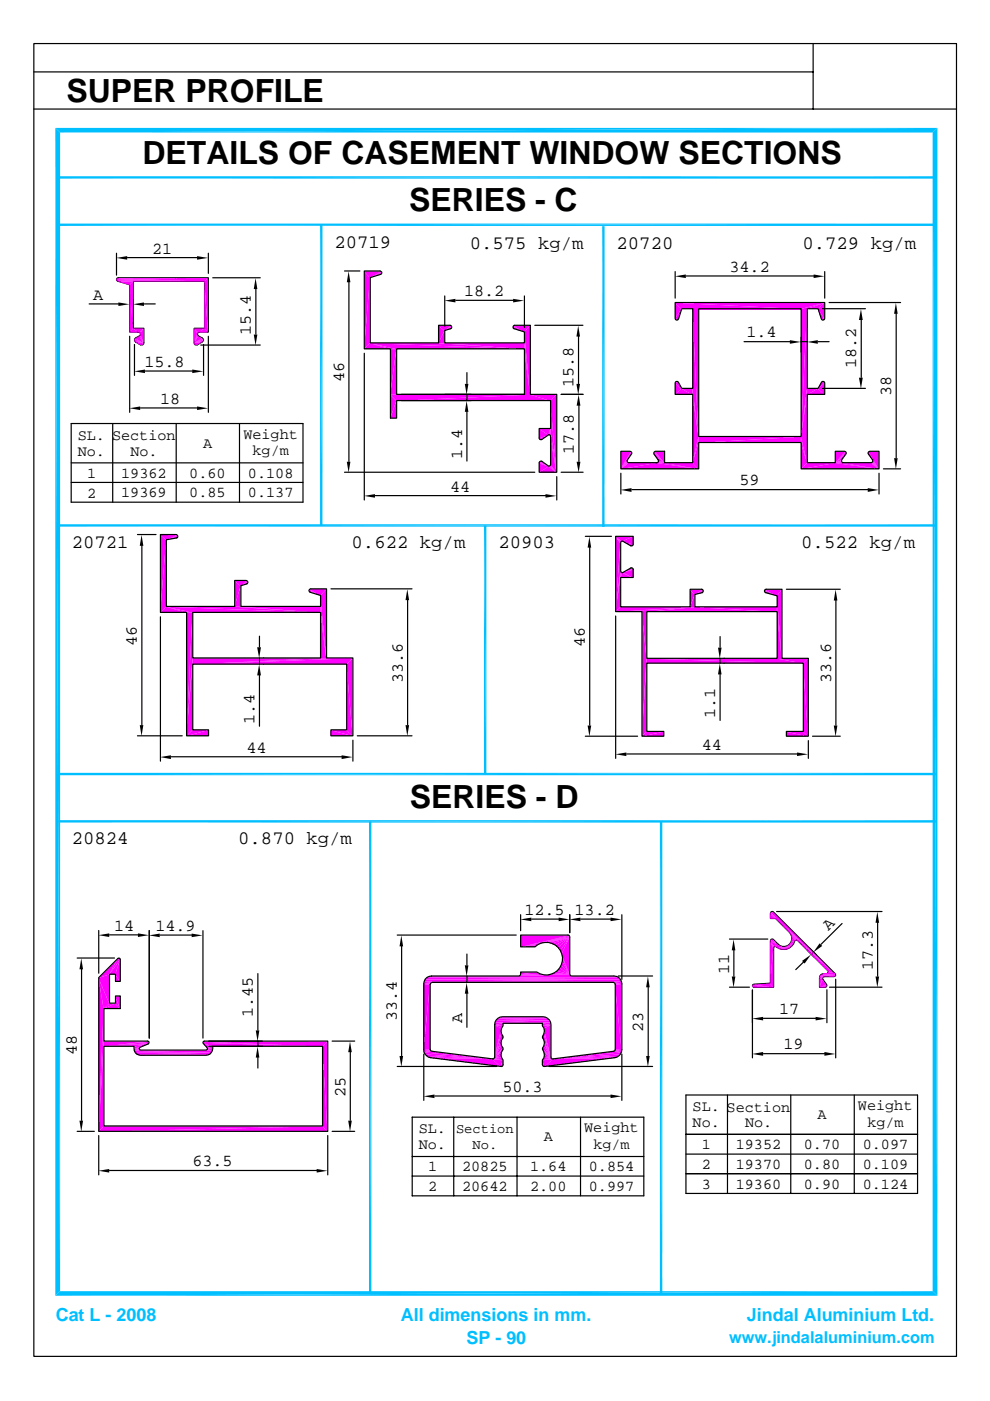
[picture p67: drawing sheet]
<svg xmlns="http://www.w3.org/2000/svg" width="210mm" height="297mm" viewBox="0 0 210 297" stroke-linecap="round" stroke-linejoin="round" font-family="sans-serif">
<defs><g id="words">
<g font-size="6.8">
<text x="14.1" y="21.5">SUPER PROFILE</text>
<text x="30.2" y="34.7">DETAILS OF CASEMENT WINDOW SECTIONS</text>
<text x="86.7" y="44.8">SERIES - C</text>
<text x="86.9" y="171.3">SERIES - D</text>
</g>
<g font-size="4">
<text x="70.9" y="52.5">20719</text>
<text x="99.6" y="52.8">0.575 kg/m</text>
<text x="130.7" y="52.8">20720</text>
<text x="170.1" y="52.8">0.729 kg/m</text>
<text x="15.2" y="116.2">20721</text>
<text x="74.5" y="116.2">0.622 kg/m</text>
<text x="105.7" y="116.2">20903</text>
<text x="169.9" y="116.2">0.522 kg/m</text>
<text x="15.2" y="179">20824</text>
<text x="50.5" y="179">0.870 kg/m</text>
</g>
<g font-size="3.8" fill="#00bfff">
<text x="11.8" y="280.1">Cat L - 2008</text>
<text x="85" y="280.1">All dimensions in mm.</text>
<text x="158.4" y="280.1">Jindal Aluminium Ltd.</text>
<text x="98.9" y="285.1">SP - 90</text>
</g>
<g font-size="3.6">
<text x="32.3" y="53.7">21</text>
<text x="154.7" y="57.6">34.2</text>
<text x="19.7" y="63.6">A</text>
<text x="98.4" y="62.8">18.2</text>
<text x="53.2" y="71.1" transform="rotate(-90 53.2 71.1)">15.4</text>
<text x="158.2" y="71.5">1.4</text>
<text x="30.6" y="77.8">15.8</text>
<text x="72.9" y="81.1" transform="rotate(-90 72.9 81.1)">46</text>
<text x="121.6" y="82.1" transform="rotate(-90 121.6 82.1)">15.8</text>
<text x="181.5" y="78" transform="rotate(-90 181.5 78)">18.2</text>
<text x="189" y="84" transform="rotate(-90 189 84)">38</text>
<text x="34" y="85.6">18</text>
<text x="98" y="97.3" transform="rotate(-90 98 97.3)">1.4</text>
<text x="121.7" y="96.3" transform="rotate(-90 121.7 96.3)">17.8</text>
<text x="95.5" y="104.2">44</text>
<text x="156.8" y="102.9">59</text>
<text x="29" y="136.9" transform="rotate(-90 29 136.9)">46</text>
<text x="124" y="137.1" transform="rotate(-90 124 137.1)">46</text>
<text x="85.4" y="144.8" transform="rotate(-90 85.4 144.8)">33.6</text>
<text x="176.2" y="144.9" transform="rotate(-90 176.2 144.9)">33.6</text>
<text x="53.9" y="153.5" transform="rotate(-90 53.9 153.5)">1.4</text>
<text x="151.6" y="152.3" transform="rotate(-90 151.6 152.3)">1.1</text>
<text x="52.2" y="159.6">44</text>
<text x="148.8" y="159">44</text>
<text x="24.2" y="197.3">14</text>
<text x="32.9" y="197.3">14.9</text>
<text x="111.2" y="194">12.5</text>
<text x="121.8" y="194">13.2</text>
<text x="175.7" y="197.3" transform="rotate(-45 175.7 197.3)">A</text>
<text x="154.6" y="206.4" transform="rotate(-90 154.6 206.4)">11</text>
<text x="185" y="205.6" transform="rotate(-90 185 205.6)">17.3</text>
<text x="53.6" y="215.6" transform="rotate(-90 53.6 215.6)">1.45</text>
<text x="165.2" y="215">17</text>
<text x="84.1" y="216.5" transform="rotate(-90 84.1 216.5)">33.4</text>
<text x="98" y="216.9" transform="rotate(-90 98 216.9)">A</text>
<text x="136.4" y="218.7" transform="rotate(-90 136.4 218.7)">23</text>
<text x="16.3" y="223.7" transform="rotate(-90 16.3 223.7)">48</text>
<text x="166.1" y="222.4">19</text>
<text x="73.2" y="232.5" transform="rotate(-90 73.2 232.5)">25</text>
<text x="106.5" y="231.5">50.3</text>
<text x="40.8" y="247.2">63.5</text>
</g>
<text font-size="3.5" fill="#00bfff" x="154.6" y="284.7">www.jindalaluminium.com</text>
<g font-size="3.2">
<text x="16.5" y="93.2">SL. Section</text>
<text x="43.1" y="94.9">A</text>
<text x="51.6" y="93">Weight</text>
<text x="16.5" y="96.6">No.</text>
<text x="18.5" y="101.3">1</text>
<text x="25.7" y="101.3">19362</text>
<text x="27.6" y="96.6">No.</text>
<text x="40.1" y="101.3">0.60</text>
<text x="52.6" y="101.3">0.108</text>
<text x="53.6" y="96.5">kg/m</text>
<text x="18.5" y="105.5">2</text>
<text x="25.7" y="105.4">19369</text>
<text x="40.1" y="105.4">0.85</text>
<text x="52.6" y="105.4">0.137</text>
<text x="146.9" y="235.6">SL. Section</text>
<text x="146.9" y="239">No.</text>
<text x="158" y="239">No.</text>
<text x="173.4" y="237.3">A</text>
<text x="181.9" y="235.4">Weight</text>
<text x="183.9" y="238.9">kg/m</text>
<text x="88.8" y="240.3">SL.</text>
<text x="88.8" y="243.7">No.</text>
<text x="115.3" y="242">A</text>
<text x="123.9" y="240.1">Weight</text>
<text x="125.8" y="243.6">kg/m</text>
<text x="148.8" y="243.7">1</text>
<text x="156" y="243.7">19352</text>
<text x="170.4" y="243.7">0.70</text>
<text x="182.9" y="243.7">0.097</text>
<text x="90.8" y="248.4">1</text>
<text x="98" y="248.4">20825</text>
<text x="112.4" y="248.4">1.64</text>
<text x="124.8" y="248.4">0.854</text>
<text x="148.8" y="252">3</text>
<text x="148.8" y="247.8">2</text>
<text x="156" y="247.8">19370</text>
<text x="156" y="252">19360</text>
<text x="170.4" y="252">0.90</text>
<text x="170.4" y="247.8">0.80</text>
<text x="182.9" y="252">0.124</text>
<text x="182.9" y="247.8">0.109</text>
<text x="90.8" y="252.5">2</text>
<text x="98" y="252.5">20642</text>
<text x="112.4" y="252.5">2.00</text>
<text x="124.8" y="252.5">0.997</text>
</g>
<g font-size="2.9">
<text x="96.7" y="240.3">Section</text>
<text x="100.2" y="243.6">No.</text>
</g>
</g></defs>
<g fill="#f0f">
<path d="M39.5 156.1l4.7-1.3v1.3z"/>
<path d="M39.5 156.1l1.3-1.3h3.4z"/>
<path d="M70.1 154.8l4.7 1.3h-4.7z"/>
<path d="M70.1 154.8h3.3l1.4 1.3z"/>
<path d="M40.8 140.9v13.9l-1.3 1.3z"/>
<path d="M73.4 140.9l1.4 15.2-1.4-1.3z"/>
<path d="M40.8 140.9l34-1.3-1.4 1.3z"/>
<path d="M73.4 140.9l1.4-1.3v16.5z"/>
<path d="M40.8 140.9l27.1-1.3h6.9z"/>
<path d="M40.8 139.6h27.1l-27.1 1.3z"/>
<path d="M40.8 139.6l-1.3 16.5z"/>
</g>
<path d="M67.9 139.6h6.9" fill="none" stroke="#f0f" stroke-width=".21"/>
<g fill="#f0f">
<path d="M40.8 129.9v9.7l-1.3 16.5z"/>
<path d="M67.9 129.9l1.3 9.7h-1.3z"/>
<path d="M39.5 129.9h1.3l-1.3 26.2z"/>
<path d="M34 129.9l1.2-1.3 4.3 1.3z"/>
<path d="M35.2 128.6l5.6 1.3h-1.3z"/>
<path d="M35.2 128.6l32.7 1.3h-27.1z"/>
<path d="M35.2 128.6h14.5l18.2 1.3z"/>
<path d="M49.7 128.6l18.2 1.3z"/>
<path d="M51 128.6h16.9v1.3z"/>
<path d="M67.9 128.6l1.3 11-1.3-9.7z"/>
<path d="M67.9 126.3l1.3 13.3-1.3-11z"/>
<path d="M65.5 125.5l2.4 .8z"/>
<path d="M65.4 125.3l2.5 1-2.4-.8z"/>
<path d="M65.5 125.1l2.4 1.2-2.5-1z"/>
<path d="M65.5 125.1l.2-.1 2.2 1.3z"/>
</g>
<path d="M65.7 124.9h3.5" fill="none" stroke="#f0f" stroke-width=".21"/>
<g fill="#f0f">
<path d="M65.7 125l3.5-.1-1.3 1.4z"/>
<path d="M69.2 124.9v14.7l-1.3-13.3z"/>
<path d="M51 124.2v4.4h-1.3z"/>
<path d="M51 124.2l1.4-.5z"/>
<path d="M51 124.2l1.5-.6-.1 .1z"/>
<path d="M51 124.2l1.5-.9v.3z"/>
<path d="M51 124.2l1.3-1 .2 .1z"/>
</g>
<path d="M49.7 123.2h2.6" fill="none" stroke="#f0f" stroke-width=".21"/>
<g fill="#f0f">
<path d="M49.7 123.1l2.6 .1-1.3 1z"/>
<path d="M49.7 123.1l1.3 1.1-1.3 4.4z"/>
<path d="M35.2 114.5v14.1l-1.2 1.3z"/>
<path d="M35.2 114.5l2.4-.5z"/>
<path d="M35.2 114.5l2.4-.7v.2z"/>
<path d="M35.2 114.5l2.4-.9v.2z"/>
<path d="M35.2 114.5l2.3-1 .1 .1z"/>
<path d="M34 113.4l3.5 .1-2.3 1z"/>
<path d="M34 113.4l1.2 1.1-1.2 15.4z"/>
</g>
<path d="M34 113.4h3.5" fill="none" stroke="#f0f" stroke-width=".21"/>
<g fill="#f0f">
<path d="M114.3 100.2l2-1.3 1.7 1.3z"/>
<path d="M116.3 98.9l.2-.1 1.5 1.4z"/>
<path d="M116.5 98.8l.1-.1 1.4 1.5z"/>
<path d="M116.7 98.5l1.3 1.7-1.4-1.5z"/>
<path d="M114.3 98.2l2 .7-2 1.3z"/>
<path d="M114.3 98l2 .9-2-.7z"/>
<path d="M114.4 97.9l1.9 1-2-.9z"/>
<path d="M114.4 97.9h.4l1.5 1z"/>
<path d="M114.4 97.9h.4z"/>
<path d="M114.4 93.2h.4z"/>
<path d="M114.3 93.1l.5 .1z"/>
<path d="M114.3 92.9l.5 .3-.5-.1z"/>
<path d="M116.7 92.6l1.3 7.6-1.3-1.7z"/>
<path d="M114.3 92.9l2-.7-1.5 1z"/>
<path d="M114.3 90.9l2 1.3-2 .7z"/>
<path d="M114.3 90.9h2.4l-.4 1.3z"/>
<path d="M116.7 90.9l-.2 1.4-.2-.1z"/>
<path d="M116.7 90.9l-.1 1.5-.1-.1z"/>
<path d="M116.7 90.9v1.7z"/>
<path d="M116.7 90.9l1.3 9.3-1.3-7.6z"/>
<path d="M84 85v3.7h-1.3z"/>
<path d="M116.7 85l1.3 15.2-1.3-9.3z"/>
<path d="M116.7 85l1.3-1.3v16.5z"/>
<path d="M112.4 83.7h5.6l-1.3 1.3z"/>
<path d="M84 85l28.4-1.3 4.3 1.3z"/>
<path d="M82.7 83.7h29.7l-28.4 1.3z"/>
<path d="M82.7 83.7l1.3 1.3-1.3 3.7z"/>
</g>
<path d="M82.7 83.7h29.7" fill="none" stroke="#f0f" stroke-width=".21"/>
<g fill="#f0f">
<path d="M84 74v9.7h-1.3z"/>
<path d="M111.1 74l1.3 9.7h-1.3z"/>
<path d="M82.7 74h1.3l-1.3 9.7z"/>
<path d="M78.4 72.8l4.3 1.2h-5.5z"/>
<path d="M78.4 72.8l5.6 1.2h-1.3z"/>
<path d="M78.4 72.8l32.7 1.2h-27.1z"/>
<path d="M78.4 72.8h14.5l18.2 1.2z"/>
<path d="M92.9 72.8l18.2 1.2z"/>
<path d="M94.2 72.8h16.9v1.2z"/>
<path d="M111.1 72.8l1.3 10.9-1.3-9.7z"/>
<path d="M111.1 70.4l1.3 13.3-1.3-10.9z"/>
<path d="M94.2 70.1v2.7h-1.3z"/>
<path d="M94.2 70.1l1.5-.5z"/>
<path d="M108.8 69.6l2.3 .8z"/>
<path d="M94.2 70.1l1.5-.7v.2z"/>
<path d="M108.7 69.4l2.4 1-2.3-.8z"/>
<path d="M94.2 70.1l1.5-.9v.2z"/>
<path d="M108.8 69.2l2.3 1.2-2.4-1z"/>
<path d="M94.2 70.1l1.3-1 .2 .1z"/>
<path d="M108.9 69.1l2.2 1.3-2.3-1.2z"/>
</g>
<path d="M108.9 69.1h3.5" fill="none" stroke="#f0f" stroke-width=".21"/>
<g fill="#f0f">
<path d="M108.9 69.1l3.5-.1-1.3 1.4z"/>
<path d="M112.4 69v14.7l-1.3-13.3z"/>
</g>
<path d="M92.9 69.1h2.6" fill="none" stroke="#f0f" stroke-width=".21"/>
<g fill="#f0f">
<path d="M92.9 69l2.6 .1-1.3 1z"/>
<path d="M92.9 69l1.3 1.1-1.3 2.7z"/>
<path d="M78.4 58.9v13.9l-1.2 1.2z"/>
<path d="M78.4 58.9l2.4-.8z"/>
<path d="M78.4 58.9l2.5-1-.1 .2z"/>
<path d="M78.4 58.9l2.5-1.2v.2z"/>
<path d="M78.4 58.9l2.3-1.3 .2 .1z"/>
</g>
<path d="M77.2 57.6h3.5" fill="none" stroke="#f0f" stroke-width=".21"/>
<g fill="#f0f">
<path d="M77.2 57.5l3.5 .1-2.3 1.3z"/>
<path d="M77.2 57.5l1.2 1.4-1.2 15.1z"/>
<path d="M20.9 239.9l47.4-1.1 1.1 1.1z"/>
<path d="M22 238.8h46.3l-47.4 1.1z"/>
</g>
<path d="M28.4 222.8h16.6M28.9 223.6h15.5M29.3 223.8h14.8" fill="none" stroke="#f0f" stroke-width=".21"/>
<path d="M28.6 223.4h16.1" fill="none" stroke="#f0f" stroke-width=".34"/>
<path d="M28.4 223h16.6" fill="none" stroke="#f0f" stroke-width=".38"/>
<g fill="#f0f">
<path d="M43.6 222.7l1.4 .1z"/>
<path d="M28.4 222.8l1.1-.2 .3 .1z"/>
<path d="M43.9 222.4l1.1 .4-1.2-.2z"/>
<path d="M28.4 222.4l1.1 .2-1.1 .2z"/>
<path d="M43.9 222.4h1.1v.4z"/>
<path d="M28.4 222.4l1.1-.1v.3z"/>
<path d="M43.9 222.2l1.1 .2h-1.1z"/>
<path d="M28.4 222.4l1.2-.3-.1 .2z"/>
<path d="M22 221.9v16.9l-1.1 1.1z"/>
<path d="M28.4 221.9l1.2 .2-1.2 .3z"/>
<path d="M43.9 222.2l1.1-.3v.5z"/>
<path d="M68.3 221.9l1.1 18-1.1-1.1z"/>
<path d="M22 221.9l9.4-.5-3 .5z"/>
<path d="M28.4 221.9l3-.5-1.8 .7z"/>
<path d="M43.1 221.3l1.9 .6-1.1 .3z"/>
<path d="M22 221.9l9.5-.7-.1 .2z"/>
<path d="M43 221.1l2 .8-1.9-.6z"/>
<path d="M43 221.1l25.3 .8h-23.3z"/>
<path d="M22 221.9l9.5-1v.3z"/>
<path d="M43.1 220.9l25.2 1-25.3-.8z"/>
</g>
<path d="M43.1 220.8h26.3" fill="none" stroke="#f0f" stroke-width=".21"/>
<g fill="#f0f">
<path d="M43.1 220.9l26.3-.1-1.1 1.1z"/>
<path d="M68.3 221.9l1.1-1.1v19.1z"/>
<path d="M22 221.9l9.2-1.1 .3 .1z"/>
<path d="M22 220.8h9.2l-9.2 1.1z"/>
<path d="M22 220.8l-1.1 19.1z"/>
<path d="M22 213.9v6.9l-1.1 19.1z"/>
<path d="M22 213.9l2.4-1.1 1 1.1z"/>
<path d="M22 213.9l1.2-1.1h1.2z"/>
<path d="M24.4 211.2l1 2.7-1-1.1z"/>
<path d="M24.4 211.2h1v2.7z"/>
<path d="M20.9 207.3l2.3 5.5-1.2 1.1z"/>
<path d="M20.9 207.3l1.1 6.6-1.1 26z"/>
<path d="M20.9 207.3l2.3-.7v6.2z"/>
<path d="M24.4 206.6l1 1.5h-1z"/>
<path d="M25.4 203.5l-1 3.1h-1.2z"/>
<path d="M25.4 203.5v4.6l-1-1.5z"/>
<path d="M24.9 203.3l.5 .2-2.2 3.1z"/>
<path d="M20.9 207.3l4-4-1.7 3.3z"/>
<path d="M24.9 203.3h.5v.2z"/>
<path d="M24.9 203.3h.5z"/>
<path d="M115 226l.4 .2z"/>
<path d="M106.1 226.2l.5-.2z"/>
<path d="M106.1 226.2l.5-.4v.2z"/>
<path d="M114.9 225.8l.5 .4-.4-.2z"/>
<path d="M106.6 224.8v1l-.5 .4z"/>
<path d="M114.9 224.8l.5 1.4-.5-.4z"/>
<path d="M114.9 224.8l2.3-.2-1.8 1.6z"/>
<path d="M104.4 224.6l2.2 .2-.5 1.4z"/>
</g>
<path d="M104.4 224.7h2.2M114.9 224.7h2.3" fill="none" stroke="#f0f" stroke-width=".25"/>
<path d="M104.6 224.6h2M114.9 224.6h2.1" fill="none" stroke="#f0f" stroke-width=".42"/>
<g fill="#f0f">
<path d="M104.7 224.4l1.6-.1 .3 .5z"/>
<path d="M115.3 224.3l1.5 .1-1.9 .4z"/>
<path d="M115.4 226.2l1.8-1.6 13.1-.3z"/>
<path d="M91.2 224.3l13.2 .3 1.7 1.6z"/>
<path d="M115.3 224.3l1.5-.1v.2z"/>
<path d="M104.8 224.2l1.5 .1-1.6 .1z"/>
</g>
<path d="M90.8 224.4h13.6M117.2 224.4h13.6" fill="none" stroke="#f0f" stroke-width=".38"/>
<g fill="#f0f">
<path d="M117.2 224.6l14-.7-.4 .3z"/>
<path d="M90.4 223.9l14 .7-13.6-.4z"/>
<path d="M115.4 223.8l1.4 .4-1.5 .1z"/>
<path d="M104.8 224.2l1.4-.4 .1 .5z"/>
<path d="M90 223.5l14.4 1.1-14-.7z"/>
<path d="M117.2 224.6l14.3-1.1-.3 .4z"/>
<path d="M104.8 224.2l1.5-1-.1 .6z"/>
<path d="M115.3 223.2l1.5 1-1.4-.4z"/>
<path d="M117.2 224.6l14.5-1.5-.2 .4z"/>
<path d="M89.8 223.1l14.6 1.5-14.4-1.1z"/>
<path d="M89.8 223.1l1.7-.1 12.9 1.6z"/>
<path d="M117.2 224.6l12.8-1.6 1.7 .1z"/>
<path d="M130 223l1.7 .1z"/>
<path d="M89.8 223.1l1.7-.1z"/>
<path d="M89.8 223.1l1.4-.4 .1 .2z"/>
<path d="M130.2 222.9l.1-.2 1.4 .4z"/>
<path d="M104.8 224.2l1.8-1.6-.3 .6z"/>
<path d="M115 222.6l1.8 1.6-1.5-1z"/>
<path d="M130.3 222.7l1.5-.1-.1 .5z"/>
<path d="M89.8 222.6l1.4 .1-1.4 .4z"/>
<path d="M130.4 222.5l1.4 .1-1.5 .1z"/>
<path d="M89.8 222.6l1.3-.1 .1 .2z"/>
<path d="M104.8 224.2l1.8-1.8z"/>
<path d="M114.9 222.4l1.9 1.8z"/>
<path d="M106.6 222.2v.2l-1.8 1.8z"/>
<path d="M115 222.2l1.8 2-1.9-1.8z"/>
<path d="M106.3 221.7l.3 .5-1.8 2z"/>
<path d="M115.3 221.7l1.5 2.5-1.8-2z"/>
<path d="M106.2 221.2l.1 .5-1.5 2.5z"/>
<path d="M115.4 221.2l1.4 3-1.5-2.5z"/>
<path d="M106.3 220.6l-.1 .6-1.4 3z"/>
<path d="M115.3 220.6l1.5 3.6-1.4-3z"/>
<path d="M114.9 219.9l.4 .7z"/>
<path d="M106.6 219.9l-.3 .7z"/>
<path d="M115 219.7l.3 .9-.4-.7z"/>
<path d="M115 219.7l1.8 4.5z"/>
<path d="M106.6 219.7v.2l-.3 .7z"/>
<path d="M106.6 219.7l-1.8 4.5z"/>
<path d="M115.3 219.2l1.5 5-1.8-4.5z"/>
<path d="M106.3 219.2l.3 .5-1.8 4.5z"/>
<path d="M106.2 218.6l.1 .6-1.5 5z"/>
<path d="M115.4 218.6l1.4 5.6-1.5-5z"/>
<path d="M106.3 218l-1.5 6.2z"/>
<path d="M115.3 218l1.5 6.2z"/>
<path d="M114.9 217.5l1.9-.2-1.5 .7z"/>
<path d="M115.3 218l1.5-.7v6.9z"/>
<path d="M104.8 217.3l1.8 .2-.3 .5z"/>
<path d="M104.8 217.3l1.5 .7-1.5 6.2z"/>
<path d="M104.8 217.3l1.8-.3v.5z"/>
<path d="M114.9 217l1.9 .3-1.9 .2z"/>
</g>
<path d="M110.8 216.9h5.9" fill="none" stroke="#f0f" stroke-width=".25"/>
<path d="M114.9 217l1.8-.2 .1 .5z" fill="#f0f"/>
<path d="M104.9 216.9h11.8" fill="none" stroke="#f0f" stroke-width=".25"/>
<g fill="#f0f">
<path d="M104.9 216.8l1.7 .2-1.8 .3z"/>
<path d="M104.9 216.8l11.5-.5 .3 .5z"/>
<path d="M105.2 216.3h11.2l-11.5 .5z"/>
</g>
<path d="M105.2 216.1h11.2" fill="none" stroke="#f0f" stroke-width=".34"/>
<path d="M105.5 215.8h10.5" fill="none" stroke="#f0f" stroke-width=".25"/>
<path d="M106 215.7h9.6" fill="none" stroke="#f0f" stroke-width=".21"/>
<g fill="#f0f">
<path d="M91.1 208.8v13.7l-1.3 .1z"/>
<path d="M130.4 208.8l1.4 13.8-1.4-.1z"/>
<path d="M130.4 208.8l1.4-.2v14z"/>
<path d="M89.8 208.6l1.3 .2-1.3 13.8z"/>
<path d="M89.8 208.6h1.4l-.1 .2z"/>
<path d="M130.3 208.6h1.5l-1.4 .2z"/>
<path d="M89.8 208.6l1.6-.2-.2 .2z"/>
<path d="M130.2 208.4l1.6 .2z"/>
<path d="M89.8 208.6l1.8-.2z"/>
<path d="M130 208.4l1.8 .2z"/>
</g>
<path d="M91.6 208.2h40.1" fill="none" stroke="#f0f" stroke-width=".21"/>
<path d="M130 208.4l1.7-.3 .1 .5z" fill="#f0f"/>
<path d="M89.9 208.2h41.8" fill="none" stroke="#f0f" stroke-width=".21"/>
<g fill="#f0f">
<path d="M89.9 208.1l1.7 .3-1.8 .2z"/>
<path d="M89.9 208.1l41.5-.4 .3 .4z"/>
<path d="M90.1 207.7h41.3l-41.5 .4z"/>
</g>
<path d="M90.1 207.5h41.3" fill="none" stroke="#f0f" stroke-width=".38"/>
<path d="M90.5 207.2h40.6M90.9 207h39.7M91.4 207h29.8M110.1 206.9h10.8M110.3 206.8h10.5M110.3 206.7h4.9M110.3 206.6h4.9M116 206.7h4.8M116.8 206.7h4" fill="none" stroke="#f0f" stroke-width=".21"/>
<path d="M116.8 206.5h3.9" fill="none" stroke="#f0f" stroke-width=".3"/>
<path d="M110.3 206.4h4.1" fill="none" stroke="#f0f" stroke-width=".42"/>
<g fill="#f0f">
<path d="M117.5 206.3l.6-.4 2.6 .7z"/>
<path d="M118.6 205.3l2.1 1.3-2.6-.7z"/>
<path d="M119 204.6l1.7 2-2.1-1.3z"/>
<path d="M119.2 203.8l1.5 2.8-1.7-2z"/>
<path d="M119.2 203.1l1.5 3.5-1.5-2.8z"/>
<path d="M119 202.3l1.7 4.3-1.5-3.5z"/>
<path d="M110.3 200.8l3.7-.5-.6 .5z"/>
<path d="M110.3 200.8l4.4-.8-.7 .3z"/>
<path d="M110.3 200.8l5.1-.9z"/>
<path d="M115.4 199.9l5.3-1.2-4.5 1.2z"/>
<path d="M116.2 199.9l4.5-1.2-3.7 1.4z"/>
<path d="M117 200.1l3.7-1.4-3 1.7z"/>
<path d="M117.7 200.4l3-1.7-2.4 2.2z"/>
<path d="M118.3 200.9l2.4-2.2-2 2.9z"/>
<path d="M120.7 198.7l-1.7 3.6-.3-.7z"/>
<path d="M120.7 198.7v7.9l-1.7-4.3z"/>
<path d="M115.4 199.9l5.3-1.4v.2z"/>
<path d="M110.3 200.8l10.4-2.3-5.3 1.4z"/>
<path d="M110.3 200.8l10.3-2.4 .1 .1z"/>
</g>
<path d="M110.3 198.3h10.3" fill="none" stroke="#f0f" stroke-width=".21"/>
<g fill="#f0f">
<path d="M110.3 198.3l10.3 .1-10.3 2.4z"/>
<path d="M169.8 99.5l7.2-1.3 9.3 1.3z"/>
<path d="M171.1 98.2h5.9l-7.2 1.3z"/>
<path d="M177 98.2h1.7l7.6 1.3z"/>
<path d="M178.7 98.2h6l1.6 1.3z"/>
<path d="M131.6 99.5l7.6-1.3 8.9 1.3z"/>
<path d="M131.6 99.5l1.7-1.3h5.9z"/>
<path d="M139.2 98.2h1.6l7.3 1.3z"/>
<path d="M140.8 98.2h6l1.3 1.3z"/>
<path d="M139.2 98.2h1.6z"/>
<path d="M184.7 98.2l.1-.1 1.5 1.4z"/>
<path d="M177 98.2h1.7z"/>
<path d="M131.6 99.5l1.5-1.4 .2 .1z"/>
<path d="M177 98.2l1.4-.3 .1 .2z"/>
<path d="M132.9 97.9l.2 .2-1.5 1.4z"/>
<path d="M139.5 97.9l1.3 .3-1.4-.1z"/>
<path d="M185 97.9l1.3 1.6-1.5-1.4z"/>
<path d="M177 98.2l1.4-.4v.1z"/>
<path d="M132.9 97.8v.1l-1.3 1.6z"/>
<path d="M185 97.8l1.3 1.7-1.3-1.6z"/>
<path d="M139.6 97.8l1.2 .4-1.3-.3z"/>
<path d="M177 98.2l1.4-.6v.2z"/>
<path d="M133 97.6l-1.4 1.9z"/>
<path d="M185 97.6l1.3 1.9z"/>
<path d="M139.5 97.6l1.3 .6-1.2-.4z"/>
<path d="M133.8 96.3l-2.2 3.2z"/>
<path d="M177 98.2l2.3-1.9-.9 1.3z"/>
<path d="M138.6 96.3l2.2 1.9-1.3-.6z"/>
<path d="M184.1 96.3l2.2 3.2z"/>
<path d="M133.9 96.2l-2.3 3.3z"/>
<path d="M177 98.2l2.4-2z"/>
<path d="M184 96.2l2.3 3.3z"/>
<path d="M138.6 96.2l2.2 2z"/>
<path d="M177 98.2l2.3-2.2 .1 .2z"/>
<path d="M133.9 96v.2l-2.3 3.3z"/>
<path d="M138.6 96l2.2 2.2-2.2-2z"/>
<path d="M184 96l2.3 3.5-2.3-3.3z"/>
<path d="M184 96l.1-.2 2.2 3.7z"/>
<path d="M138.6 96l.1-.2 2.1 2.4z"/>
<path d="M133.7 95.8l.2 .2-2.3 3.5z"/>
<path d="M179.2 95.8l.1 .2-2.3 2.2z"/>
</g>
<path d="M184.1 95.8h2.2" fill="none" stroke="#f0f" stroke-width=".21"/>
<path d="M184.1 95.8l2.2-.1v3.8z" fill="#f0f"/>
<path d="M131.6 95.8h2.1" fill="none" stroke="#f0f" stroke-width=".21"/>
<path d="M131.6 95.7l2.1 .1-2.1 3.7z" fill="#f0f"/>
<path d="M177 95.8h2.2" fill="none" stroke="#f0f" stroke-width=".21"/>
<g fill="#f0f">
<path d="M177 95.7l2.2 .1-2.2 2.4z"/>
<path d="M138.7 95.8l.2-.1 1.9 2.5z"/>
<path d="M138.9 95.7h1.9v2.5z"/>
<path d="M148.1 93.9v5.6l-1.3-1.3z"/>
<path d="M169.8 93.9l1.3 4.3-1.3 1.3z"/>
<path d="M148.1 92.6h21.7l-21.7 1.3z"/>
<path d="M148.1 93.9l21.7-1.3v1.3z"/>
<path d="M169.8 92.6l1.3 5.6-1.3-4.3z"/>
<path d="M148.1 92.6v1.3l-1.3 4.3z"/>
<path d="M171.1 83.7v14.5l-1.3-5.6z"/>
<path d="M146.8 83.7l1.3 8.9-1.3 5.6z"/>
<path d="M171.1 83.7l2.3-1.3 1.4 1.3z"/>
<path d="M171.1 82.4h2.3l-2.3 1.3z"/>
<path d="M171.1 82.4v1.3l-1.3 8.9z"/>
<path d="M143.1 83.7l1.4-1.3 2.3 1.3z"/>
<path d="M144.5 82.4h2.3v1.3z"/>
<path d="M146.8 82.4l1.3 10.2-1.3-8.9z"/>
<path d="M143.1 81.3l1.4 1.1-1.4 1.3z"/>
<path d="M173.4 82.4l1.4-1.1v2.4z"/>
<path d="M143.1 81.3l.7-.2 .7 1.3z"/>
<path d="M174.1 81.1l.7 .2-1.4 1.1z"/>
<path d="M143.1 81.1h.7l-.7 .2z"/>
<path d="M174.1 81.1h.7v.2z"/>
<path d="M143.1 81.1l.5-.1 .2 .1z"/>
<path d="M174.1 81.1l.1-.1 .6 .1z"/>
<path d="M143.1 81.1l.5-.1z"/>
<path d="M174.2 81l.6 .1z"/>
<path d="M143.3 81h.3z"/>
<path d="M174.2 81h.4z"/>
<path d="M143.3 67.9l.4-.1z"/>
<path d="M174.2 67.8l.4 .1z"/>
<path d="M174.2 67.8h.6z"/>
<path d="M143.1 67.8h.6z"/>
<path d="M143.1 67.8l.7-.1-.1 .1z"/>
<path d="M174.1 67.7l.7 .1h-.6z"/>
<path d="M174.1 67.7l.7-.2v.3z"/>
<path d="M143.1 67.5l.7 .2-.7 .1z"/>
<path d="M144.5 65.5l-.7 2.2-.7-.2z"/>
<path d="M146.8 65.5l1.3 27.1-1.3-10.2z"/>
<path d="M171.1 65.5v16.9l-1.3 10.2z"/>
<path d="M173.4 65.5l1.4 2-.7 .2z"/>
</g>
<path d="M144.5 65.5h3.6" fill="none" stroke="#f0f" stroke-width=".21"/>
<path d="M146.8 65.5h1.3v27.1z" fill="#f0f"/>
<path d="M144.5 65.5h25.3" fill="none" stroke="#f0f" stroke-width=".21"/>
<g fill="#f0f">
<path d="M169.8 65.5h1.3l-1.3 27.1z"/>
<path d="M143.1 64.2l26.7 1.3h-25.3z"/>
<path d="M143.1 64.2l1.4 1.3-1.4 2z"/>
<path d="M143.1 64.2h31.7l-5 1.3z"/>
<path d="M169.8 65.5l5-1.3-3.7 1.3z"/>
<path d="M171.1 65.5l3.7-1.3-1.4 1.3z"/>
<path d="M173.4 65.5l1.4-1.3v3.3z"/>
</g>
<g fill="none" stroke="#000" stroke-width=".25">
<path d="M24.7 53.7v4.6M24.9 58.9h19.3v11.5h-1.9a.44 .44 0 0 0-.4 .3 .44 .44 0 0 0 .2 .5l.8 .5 .3 .4-.3 .4-1.1 .6a.45 .45 0 0 1-.4 0 .45 .45 0 0 1-.2-.4v-3.1h2.2v-9.9h-15.1v9.9h2.2v3.1a.49 .49 0 0 1-.7 .4l-1.1-.6a.49 .49 0 0 1 0-.8l.9-.5a.43 .43 0 0 0 .2-.5 .43 .43 0 0 0-.4-.3h-1.9v-10l-2.5-.8a.38 .38 0 0 1-.3-.3 .38 .38 0 0 1 .2-.4zM27 54.6h14.8M44.2 53.7v4.3M45.1 58.9h10.1M73 57.5h3.3M74 59.8v38M77.2 57.5h3.4l.3 .2 .1 .2-.3 .3-2.2 .7v13.8h14.5v-3.7h2.4a.38 .38 0 0 1 .4 .3 .38 .38 0 0 1-.2 .4l-1.3 .4v2.6h16.9v-2.3l-2.2-.7a.38 .38 0 0 1-.2-.4 .38 .38 0 0 1 .3-.3h3.4v14.6h5.5v16.5h-3.7v-2a.4 .4 0 0 1 .6-.3l1.5 1.1 .3-.3v-6.3l-.3-.1-1.5 1h-.4l-.2-.3v-2h2.4v-6h-32.6v3.8h-1.3v-14.7h-5.6zM143.2 57.6v5.6M145.5 58.5h27.1M174.9 57.6v5.6M18.9 64.4h6.3"/>
<path d="M27.5 62.2v3.2M27.5 71.3v16.1M27.5 64.4h.8M28.3 63.5v6.1M28.5 73v6.6M30.6 64.4h2.3M30.8 78.7h10M42.6 73.2h12.6M43.2 73v6.6M44.2 71.3v16.1M54.3 61.2v9.7M77.2 74.9v31.1"/>
<path d="M84.1 74h27.1v9.6h-27.1zM94.3 62.7v6.4M96.6 63.7h12.3M99 79v2.3M111.2 62.7v6.7M113.4 69h10.2M122.7 71.3v10M143.2 64.1h31.7v3.4a.37 .37 0 0 1-.3 .4 .37 .37 0 0 1-.5-.3l-.6-2.1h-2.3v16.8h2.3l.7-1.3a.37 .37 0 0 1 .4-.1 .37 .37 0 0 1 .3 .3v2.4h-3.7v14.5h5.9v-2.4h1.9l.4 .2-.1 .4-.8 1.2a.41 .41 0 0 0 .3 .6h5.9a.41 .41 0 0 0 .3-.6l-.9-1.2v-.4l.3-.2h2v3.7h-16.5v-5.6h-21.8v5.6h-16.5v-3.7h2l.3 .2v.4l-1 1.4 .2 .4h.2h6.2l.1-.4v-.2l-.9-1.2a.41 .41 0 0 1 .3-.6h1.9v2.4h6v-14.5h-3.7v-2.6a.38 .38 0 0 1 .6 0l.7 1.3h2.4v-16.8h-2.4l-.6 2.1a.38 .38 0 0 1-.3 .3 .38 .38 0 0 1-.4-.2zM148.1 65.5h21.8v27h-21.8zM157.8 72.4h9.7M169.9 71.5v3.1M169.9 72.4h1.3"/>
<path d="M173.5 72.4h2.3M174.4 65.5h9.1M175.8 64.1h15.1M182.6 67.8v12.2M190 66.5v30.6M15.1 98.1h49.1M23.9 89.8v16.7M29.8 86.5h12M37.4 89.8v16.7M50.8 89.8v16.7M64.2 89.8h-49.1v16.7h49.1M85 83.6h26.2"/>
<path d="M85 84.9h14.9M99 83.6v1.3M99 87.3v10.5M119 83.6h4.6M122.7 85.9v11.9M174.4 82.3h9.1M187.3 99.4h3.6M15.1 102.3h49.1M29.1 113.3h4M30.1 115.7v38M34 113.3h3.4a.38 .38 0 0 1 .3 .3 .38 .38 0 0 1-.2 .5l-2.2 .3v14.2h14.5v-5.5h2.4l.3 .2 .1 .2-.3 .3-1.2 .4v4.4h16.9v-2.4l-2.2-.6-.2-.2v-.3l.3-.3h3.3v14.7h5.6v16.5h-4.6v-1.3h3.3v-13.9h-32.6v13.9h3.3v1.3h-4.6v-26.2h-5.6zM73 100.1h40.4"/>
<path d="M79.6 105.1h36.1M118 101.1v4.9M119 100.1h4.6M131.6 100.3v4.4M134 103.8h50M186.4 100.3v4.4M34 130.8v30.6M40.9 129.8h27.1v9.7h-27.1zM55 134.9v2.3M55 139.5v1.3M55.9 139.5h.1M70.2 124.8h17.2"/>
<path d="M86.4 127.2v26.5M29.1 156h9.5M55 143.1v10.9M55.9 140.8h.1M74.8 156.9v4.5M75.8 156h11.6M36.3 160.5h36.2M20.9 197.3v9M23.2 198.2h6.1M31.6 197.3v22.8M33.9 198.3h6.8M43 197.3v22.8"/>
<path d="M84.2 198.3h25.3M110.4 193.9v3.4M112.7 194.9h5.8M120.8 193.9v3.8M123.1 194.9h6.4M131.8 193.9v13.8M16.4 203.1h7.9M17.3 205.5v32M20.9 207.3l4.1-4.1h.4l.1 4.9h-1v-1.5h-1.3v6.1h1.3v-1.5h1v2.6h-3.5v6.9l9.6 .1v.3l-.2 .2-1.7 .7-.2 .3 .1 .2 .2 .1h13.9l.3-.3-.9-1.1v-.4l.2-.1h26.2v19.2h-48.6zM54.7 206.4v12M85.2 200.6v23.2M90.1 207.6l.4-.4 1-.3h18.5l.3-.2 .1-.6h3.4a3.5 3.5 0 0 0 4.7-.7 3.5 3.5 0 0 0-.3-4.7 3.5 3.5 0 0 0-4.8 .1h-3v-2.5h10.2l.2 .4v7.8l.2 .4h9.2a1.61 1.61 0 0 1 1.6 1.7v14a1.76 1.76 0 0 1-1.4 1.6l-14.9 1.9h-.2l-.3-.4v-.9a1.86 1.86 0 0 0 0-2.4 2.05 2.05 0 0 0 0-2.5 2.07 2.07 0 0 0 0-2.4v-.5h-8.3v.5a1.92 1.92 0 0 0 0 2.4 2.05 2.05 0 0 0 0 2.5 1.98 1.98 0 0 0 0 2.4l-.1 1.1-.4 .2-14.9-1.9a1.79 1.79 0 0 1-1.4-1.6v-14z"/>
<path d="M91.4 208.4l38.7-.1 .3 .2 .1 14-.2 .3-13.3 1.7-.2-.4v-6.8a1.69 1.69 0 0 0-1.7-1.7h-8.6a1.69 1.69 0 0 0-1.6 1.7v6.8l-.3 .4-13.2-1.7-.2-.3v-13.8zM99 202.3v2.3M99 206.9v1.4M99 210.6v7.2M131.1 206.9h7.3M137.4 209.3v14.5M16.4 239.9h3.6M22 221.8h6.4a1.51 1.51 0 0 0 1.4 1.9h13.9a1.56 1.56 0 0 0 1.4-1.9h23.3v16.9h-46.4zM44.3 220.7h11.3M44.3 221.8h11.3M54.7 220.7v1.1M54.7 224.2v2.2"/>
<path d="M70.4 220.7h4.8M70.4 239.9h4.8M74.3 223v14.5M84.2 226.1h21.1M87.4 236.9h49.1v16.6h-49.1zM89.9 223.5v9.8M92.2 232.4h37.3M96.2 236.9v16.6M109.6 236.9v16.6M116.4 226.1h22M123.1 236.9v16.6M131.8 223.5v9.8"/>
<path d="M20.9 240.8v8.3M23.2 248.2h44M69.5 240.8v8.3M87.4 249.4h49.1M87.4 245.2h49.1"/>
</g>
<g fill="#000">
<path d="M24.6 54.7l2.4-.4v.8zM41.8 54.3l2.3 .4-2.3 .4zM73.9 57.5l.4 2.3h-.8zM143.1 58.6l2.3-.4v.8zM172.5 58.2l2.3 .4-2.3 .4zM25.1 64.1l2.3 .4-2.3 .4zM28.2 64.5l2.3-.4v.8zM28.4 78.7l2.3-.4v.8zM40.8 78.3l2.3 .4-2.3 .4zM54.2 59l.4 2.3h-.8zM53.8 70.9h.8l-.4 2.3zM94.2 63.7l2.4-.3v.7z"/>
<path d="M108.8 63.4l2.3 .3-2.3 .4zM122.6 69l.4 2.4h-.8zM167.5 72.1l2.3 .4-2.3 .4zM171.1 72.5l2.3-.4v.8zM182.5 65.5l.4 2.3h-.8zM189.9 64.2l.4 2.3h-.7zM27.4 86.6l2.3-.4v.7zM41.8 86.2l2.3 .4-2.3 .3zM73.5 97.9h.8l-.4 2.3zM98.6 81.4h.7l-.4 2.3zM98.9 85l.4 2.3h-.7zM122.2 81.4h.8l-.4 2.3z"/>
<path d="M122.7 83.7l.4 2.3h-.8zM122.3 97.9h.8l-.4 2.3zM182.1 80.1h.8l-.4 2.3zM189.6 97.1h.7l-.4 2.4zM30 113.4l.4 2.3h-.8zM77.2 105.1l2.3-.3v.7zM115.7 104.8l2.3 .3-2.3 .4zM131.6 103.9l2.3-.4v.8zM184 103.5l2.3 .4-2.3 .4zM54.5 137.2h.8l-.4 2.4zM86.4 124.9l.3 2.3h-.7zM29.6 153.7h.8l-.4 2.4z"/>
<path d="M54.9 140.9l.4 2.3h-.8zM86 153.7h.7l-.3 2.4zM34 160.5l2.2-.4v.8zM72.4 160.1l2.4 .4-2.4 .4zM20.9 198.3l2.3-.4v.8zM29.3 197.9l2.3 .4-2.3 .4zM31.6 198.3l2.3-.4v.8zM40.6 197.9l2.4 .4-2.4 .4zM110.3 194.9l2.3-.4v.8zM118.4 194.5l2.3 .4-2.3 .4zM120.7 194.9l2.4-.4v.8zM129.5 194.5l2.3 .4-2.3 .4z"/>
<path d="M17.2 203.2l.4 2.3h-.8zM54.2 218.5h.8l-.4 2.3zM85.1 198.3l.4 2.3h-.8zM98.6 204.7h.7l-.4 2.3zM98.9 208.4l.4 2.3h-.7zM137.4 207l.4 2.3h-.8zM16.8 237.6h.8l-.4 2.3zM54.6 221.9l.4 2.3h-.8zM74.2 220.8l.4 2.3h-.8zM73.8 237.6h.8l-.4 2.3zM84.7 223.9h.8l-.4 2.3zM89.8 232.4l2.3-.3v.7z"/>
<path d="M129.5 232.1l2.3 .3-2.3 .4zM137 223.9h.8l-.4 2.3zM20.9 248.2l2.3-.4v.8zM67.1 247.8l2.3 .4-2.3 .4z"/>
</g>
<g fill="#f0f">
<path d="M41.3 73.2h.5z"/>
<path d="M29.7 73.2h.5z"/>
<path d="M29.7 73.2l.7-.2-.2 .2z"/>
<path d="M41.1 73l.7 .2h-.5z"/>
<path d="M29.7 73.2l.7-.4v.2z"/>
<path d="M41.1 72.8l.7 .4-.7-.2z"/>
<path d="M41.1 72.8l1.7-.3-1 .7z"/>
<path d="M28.7 72.5l1.7 .3-.7 .4z"/>
<path d="M41.1 72.8l1.9-.4-.2 .1z"/>
<path d="M28.5 72.4l1.9 .4-1.7-.3z"/>
<path d="M41.1 72.8l2-.6-.1 .2z"/>
<path d="M28.4 72.2l2 .6-1.9-.4z"/>
<path d="M41.1 72.8l1.9-.9 .1 .3z"/>
<path d="M28.5 71.9l1.9 .9-2-.6z"/>
<path d="M41.1 72.8l1.7-1.1 .2 .2z"/>
<path d="M28.7 71.7l1.7 1.1-1.9-.9z"/>
<path d="M42 71.3l.8 .4-1.7 1.1z"/>
<path d="M28.7 71.7l.8-.4 .9 1.5z"/>
<path d="M29.5 71.3l.2-.2 .7 1.7z"/>
<path d="M41.9 71.1l.1 .2-.9 1.5z"/>
<path d="M41.8 70.9l.1 .2-.8 1.7z"/>
<path d="M29.7 70.9l.7 1.9-.7-1.7z"/>
<path d="M41.9 70.7l-.8 2.1z"/>
<path d="M29.7 70.7l.7 2.1z"/>
<path d="M42.2 70.5l1.1-.8 .8 .8z"/>
<path d="M42 70.5l1.3-.8z"/>
<path d="M28.2 69.7l1.1 .8h-1.9z"/>
<path d="M28.2 69.7l1.3 .8z"/>
<path d="M28.2 69.7h2.2l-.9 .8z"/>
<path d="M29.5 70.5l.9-.8-.7 1z"/>
<path d="M30.4 69.7v3.1l-.7-2.1z"/>
<path d="M41.1 69.7h2.2l-1.3 .8z"/>
<path d="M41.1 69.7l.9 .8-.1 .2z"/>
<path d="M41.1 69.7l.8 1-.8 2.1z"/>
<path d="M27.4 60.4l.8 9.3-.8 .8z"/>
<path d="M27.4 60.4l.8-.7v10z"/>
<path d="M43.3 59.7l.8 10.8-.8-.8z"/>
<path d="M24.9 59.7h3.3l-.8 .7z"/>
</g>
<path d="M24.7 59.6h18.6" fill="none" stroke="#f0f" stroke-width=".21"/>
<path d="M24.6 59.5h18.7" fill="none" stroke="#f0f" stroke-width=".34"/>
<g fill="#f0f">
<path d="M24.7 59.2l18.6 .5-18.7-.3z"/>
<path d="M24.8 59l18.5 .7-18.6-.5z"/>
</g>
<path d="M24.8 59h19.3" fill="none" stroke="#f0f" stroke-width=".21"/>
<g fill="#f0f">
<path d="M24.8 59h19.3l-.8 .7z"/>
<path d="M43.3 59.7l.8-.7v11.5z"/>
</g>
<g fill="#00bfff">
<path d="M197.7 28.1l1.1-1v247.6z"/>
<path d="M197.7 28.1l1.1 246.6-1.1-.9z"/>
<path d="M11.7 274.7l186-.9 1.1 .9z"/>
<path d="M11.7 274.7l1-.9h185z"/>
<path d="M11.7 27.1l1 246.7-1 .9z"/>
<path d="M11.7 27.1l1 1v245.7z"/>
<path d="M11.7 27.1h187.1l-186.1 1z"/>
<path d="M12.7 28.1l186.1-1-1.1 1z"/>
<path d="M12.2 37.4h186l-186 .5z"/>
<path d="M12.2 37.9l186-.5v.5z"/>
<path d="M12.4 163.9h186l-186 .5z"/>
<path d="M12.4 164.4l186-.5v.5z"/>
<path d="M12.4 111.2h186l-186 .5z"/>
<path d="M12.4 111.7l186-.5v.5z"/>
<path d="M12.2 47.4h186l-186 .5z"/>
<path d="M12.2 47.9l186-.5v.5z"/>
<path d="M12.4 173.9h186l-186 .5z"/>
<path d="M12.4 174.4l186-.5v.5z"/>
</g>
<path d="M64.2 89.8v16.7" fill="none" stroke="#000" stroke-width=".25"/>
<g fill="#00bfff">
<path d="M67.9 47.7h.5v63.7z"/>
<path d="M67.9 47.7l.5 63.7h-.5z"/>
<path d="M127.7 47.9h.5v63.8z"/>
<path d="M127.7 47.9l.5 63.8h-.5z"/>
<path d="M102.6 111.4h.5v52.7z"/>
<path d="M102.6 111.4l.5 52.7h-.5z"/>
</g>
<g fill="#f0f">
<path d="M136.1 156.2l4.6-1.1v1.1z"/>
<path d="M137.1 155.1h3.6l-4.6 1.1z"/>
<path d="M166.7 155.1l4.6 1.1h-4.6z"/>
<path d="M166.7 155.1h3.6l1 1.1z"/>
<path d="M137.1 140.7v14.4l-1 1.1z"/>
<path d="M170.3 140.7l1 15.5-1-1.1z"/>
<path d="M137.1 139.6h27.6l5.6 1.1z"/>
<path d="M137.1 139.6l33.2 1.1h-33.2z"/>
<path d="M137.1 139.6l-1 16.6z"/>
<path d="M164.7 139.6h6.6l-1 1.1z"/>
<path d="M170.3 140.7l1-1.1v16.6z"/>
</g>
<path d="M164.7 139.6h6.6" fill="none" stroke="#f0f" stroke-width=".21"/>
<g fill="#f0f">
<path d="M164.7 129.7l1 9.9h-1z"/>
<path d="M136.1 129.7l1 9.9-1 16.6z"/>
</g>
<path d="M130.5 129.7h6.6" fill="none" stroke="#f0f" stroke-width=".21"/>
<g fill="#f0f">
<path d="M136.1 129.7h1v9.9z"/>
<path d="M137.1 129.7l10.2-1 17.4 1z"/>
<path d="M130.5 129.7l16.8-1-10.2 1z"/>
<path d="M130.5 129.7l16.8-1z"/>
<path d="M147.3 128.7h17.4v1z"/>
<path d="M164.7 128.7l1 10.9z"/>
<path d="M130.5 129.7l1-1h14.8z"/>
<path d="M164.7 126.4l1 13.2-1-10.9z"/>
<path d="M147.3 126.1v2.6h-1z"/>
<path d="M147.3 126.1l1.7-.5z"/>
<path d="M162.1 125.6l2.6 .8z"/>
<path d="M147.3 126.1l1.8-.7-.1 .2z"/>
<path d="M162 125.4l2.7 1-2.6-.8z"/>
<path d="M162.1 125.2l2.6 1.2-2.7-1z"/>
<path d="M147.3 126.1l1.7-.9 .1 .2z"/>
<path d="M162.2 125l2.5 1.4-2.6-1.2z"/>
<path d="M147.3 126.1l1.6-1.1 .1 .2z"/>
</g>
<path d="M146.3 125h2.6" fill="none" stroke="#f0f" stroke-width=".21"/>
<g fill="#f0f">
<path d="M146.3 125h2.6l-1.6 1.1z"/>
<path d="M146.3 125l1 1.1-1 2.6z"/>
</g>
<path d="M162.2 125h3.5" fill="none" stroke="#f0f" stroke-width=".21"/>
<g fill="#f0f">
<path d="M162.2 125h3.5l-1 1.4z"/>
<path d="M165.7 125v14.6l-1-13.2z"/>
<path d="M131.5 122.5v6.2l-1 1z"/>
<path d="M131.9 121.5l2.3 1h-2.7z"/>
<path d="M131.7 121.4l.2 .1-.4 1z"/>
<path d="M131.9 121.5l.2-.1 2.1 1.1z"/>
<path d="M131.6 121.3l.1 .1-.2 1.1z"/>
<path d="M131.6 121.3l-.1 1.2-1 7.2z"/>
<path d="M131.5 121.1l-1 8.6z"/>
<path d="M132.1 121.4l2.1-.6v1.7z"/>
<path d="M132.1 121.4l2.1-.8v.2z"/>
<path d="M132.1 121.4l1.5-.9 .6 .1z"/>
<path d="M133.6 120.5l.6 .1z"/>
<path d="M133.6 120.5h.4z"/>
<path d="M133.6 115.8h.4z"/>
<path d="M133.6 115.8l.6-.2z"/>
<path d="M133.6 115.8l.6-.4v.2z"/>
<path d="M131.5 115.2v5.9l-1 8.6z"/>
<path d="M132.1 114.9l2.1 .5-.6 .4z"/>
<path d="M131.9 114.8l2.3 .6z"/>
<path d="M130.5 113.8l1.4 1h-.2z"/>
<path d="M130.5 113.8l1.2 1-.1 .2z"/>
<path d="M130.5 113.8l1.1 1.2-.1 .2z"/>
<path d="M130.5 113.8l1 1.4-1 14.5z"/>
<path d="M130.5 113.8h3.7l-2.3 1z"/>
<path d="M131.9 114.8l2.3-1v1.6z"/>
</g>
<g fill="none" stroke="#000" stroke-width=".25">
<path d="M124.1 113.7h5.5M125 116v37.8M130.5 130.6v30.2M134.3 120.7v1.7h-2.7v6.3h14.7v-3.8l2.6 .1a.4 .4 0 0 1 0 .7l-1.6 .3v2.7h17.5v-2.4l-2.5-.6-.1-.2-.1-.4 .4-.2h3.3v14.7h5.6v16.5h-4.7v-1h3.6v-14.5h-33.2v14.5h3.6v1h-4.6v-26.4h-5.6v-16h3.8v1.7l-.2 .3h-.4l-1.7-1-.4 .2v6.1l.4 .4 1.9-1 .4 .3M137.1 129.7h27.7v9.9h-27.7zM152.7 135v2.3M152.7 139.6v1M153.5 139.6h.1M166.7 124.9h11.5M177.2 127.3v26.5M124.1 156.1h11.1M132.9 159.9h36.2"/>
<path d="M152.7 142.9v9.8M153.5 140.6h.1M171.4 157v3.8M172.3 156.1h5.9"/>
</g>
<path d="M125 113.8l.3 2.3h-.7zM152.2 137.3h.8l-.4 2.3zM177.2 125l.3 2.3h-.7zM124.6 153.8h.7l-.3 2.4zM130.5 159.9l2.3-.4v.8zM152.6 140.7l.4 2.3h-.8zM169 159.5l2.3 .4-2.3 .4zM176.8 153.8h.7l-.3 2.4z" fill="#000"/>
<g fill="#00bfff">
<path d="M78.2 174.1h.5v100.1z"/>
<path d="M78.2 174.1l.5 100.1h-.5z"/>
<path d="M139.9 174.1h.5v100.1z"/>
<path d="M139.9 174.1l.5 100.1h-.5z"/>
</g>
<g fill="none" stroke="#000" stroke-width=".25">
<path d="M154.7 199.1h8.1M164.7 193.3h22.3M178.5 195.8l-4.4 4.4M186.1 195.6v11.4M154.7 209.3h4.2M155.6 201.4v5.6M159.5 209.9v14.4M159.8 209.3h4.2v-8.3l.2-.3h.2a2.55 2.55 0 0 0 4.2-1.3h.5l6.4 6.4v.5l-.3 .1a1.11 1.11 0 0 0-1.4 1v1.9h1.1a.37 .37 0 0 0 .4-.2 .37 .37 0 0 0-.1-.4l-.7-1-.1-.4 .4-.2h2a.36 .36 0 0 0 .4-.3 .36 .36 0 0 0-.1-.4l-13.2-13.1a.38 .38 0 0 0-.6 .3v1.1h1.1l3 3a1.74 1.74 0 0 1 0 2.5 1.74 1.74 0 0 1-2.4 0l-1.1-1.1a.38 .38 0 0 0-.6 .4v9l-3.4 .2-.4 .3 .4 .3M161.9 215.9h11.1M170.4 204l-1.7 1.6M171.6 201l1.5 1.5M172.5 201.9l-.5 .4"/>
<path d="M175.3 209.9v6.9M175.9 209.3h11.1M177.2 207.6v16.7M145.4 232.2h49.1v8.3h-49.1v12.5M154.2 232.2v8.3M161.9 223.4h13M167.7 232.2v8.3M181.1 232.2v8.3M145.4 244.7h49.1M145.4 248.8h49.1"/>
</g>
<path d="M186 193.3l.4 2.4h-.8zM155.2 207h.7l-.4 2.4zM155.5 199.2l.4 2.3h-.7zM159.5 216l2.3-.4v.8zM170.1 203.7l1.9-1.3-1.4 1.9zM172.9 215.6l2.4 .4-2.4 .4zM173.8 200l.5 .6-1.9 1.3zM185.6 207h.8l-.4 2.4zM159.5 223.5l2.3-.5v.8zM174.8 223l2.3 .5-2.3 .3z" fill="#000"/>
<path d="M173.7 209.4l1.4-.1z" fill="#f0f"/>
<path d="M159.6 209.3h4.4" fill="none" stroke="#f0f" stroke-width=".21"/>
<path d="M173.7 209.4l1.5-.2-.1 .1z" fill="#f0f"/>
<path d="M159.5 209.2h4.5" fill="none" stroke="#f0f" stroke-width=".34"/>
<g fill="#f0f">
<path d="M173.7 209.4l1.6-.5-.1 .3z"/>
<path d="M159.6 208.8l4.4 .6-4.5-.4z"/>
<path d="M173.7 209.4l1.5-.6 .1 .1z"/>
<path d="M159.6 208.8l.2-.1 4.2 .7z"/>
<path d="M159.8 208.7l3.5-.2 .7 .9z"/>
<path d="M174.4 207.7l.8 1.1-1.5 .6z"/>
<path d="M174.3 207.5l.1 .2-.7 1.7z"/>
<path d="M173.7 207.4l.6 .1-.6 1.9z"/>
<path d="M173.7 207.4l.7-.1-.1 .2z"/>
<path d="M173.7 207.4l.8-.2z"/>
<path d="M173.7 207.4l1-.3z"/>
</g>
<path d="M173.7 207.1h3.3" fill="none" stroke="#f0f" stroke-width=".21"/>
<path d="M173.7 207l1 .1-1 .3z" fill="#f0f"/>
<path d="M173.7 207h3.4M173.9 206.8h3.2M173.9 206.7h3.2M174.2 206.6h2.9M174.2 206.5h2.8" fill="none" stroke="#f0f" stroke-width=".21"/>
<path d="M173.7 206.9h3.4" fill="none" stroke="#f0f" stroke-width=".3"/>
<g fill="#f0f">
<path d="M175.2 206.5h1.8z"/>
<path d="M175.4 206.4l.1-.1 1.5 .2z"/>
<path d="M175.5 206l1.5 .5-1.5-.2z"/>
<path d="M175.4 205.9l1.6 .6-1.5-.5z"/>
<path d="M165.6 201.3h1.2z"/>
<path d="M165.1 201.2l1.7 .1h-1.2z"/>
<path d="M164 201.1v8.3l-.7-.9z"/>
</g>
<path d="M165.1 201.2h2.2" fill="none" stroke="#f0f" stroke-width=".25"/>
<path d="M164.5 201h2.8" fill="none" stroke="#f0f" stroke-width=".34"/>
<path d="M164.3 200.9h3" fill="none" stroke="#f0f" stroke-width=".3"/>
<path d="M164.3 200.7h2.1" fill="none" stroke="#f0f" stroke-width=".21"/>
<g fill="#f0f">
<path d="M166.4 200.7l1.4-.1-.5 .4z"/>
<path d="M164.3 200.7l1-.1 .5 .1z"/>
<path d="M164.2 200.7l1.1-.1z"/>
<path d="M166.4 200.7l.5-.1h.9z"/>
<path d="M164.2 200.7l.7-.5 .4 .4z"/>
<path d="M166.9 200.6l.4-.4 .5 .4z"/>
<path d="M167.3 200.2h.9l-.4 .4z"/>
<path d="M167.6 199.8l.6 .4h-.9z"/>
<path d="M167.6 199.8l.8-.2-.2 .6z"/>
<path d="M163.3 199.5l1.6 .7-.7 .5z"/>
<path d="M163.3 199.5l.9 1.2-.2 .2z"/>
<path d="M163.3 199.5l.7 1.4v.2z"/>
<path d="M163.3 199.5l.7 1.6-.7 7.4z"/>
<path d="M169 199.5l8 7-1.6-.6z"/>
<path d="M167.6 199.8l.9-.3-.1 .1z"/>
<path d="M167.6 199.8l1.1-.4z"/>
<path d="M163.4 199.3l1.5 .9-1.6-.7z"/>
<path d="M163.4 199.3l.5-.1 1 1z"/>
<path d="M167.8 199.2l.9 .2-1.1 .4z"/>
<path d="M163.4 199.3l.1-.1h.4z"/>
<path d="M163.5 199.2h.4z"/>
<path d="M167.8 198.7l.9 .7-.9-.2z"/>
<path d="M167.8 198.7l1.1 .7z"/>
<path d="M167.8 198.7l1.2 .8z"/>
<path d="M167.6 198.2l1.4 1.3-1.2-.8z"/>
<path d="M167.6 198.2l9.4 8.3z"/>
<path d="M167.3 197.8l9.7 8.7-9.4-8.3z"/>
<path d="M164.4 194.8l12.6 11.7-9.7-8.7z"/>
<path d="M163.3 193.7l1.1 1.1h-1.1z"/>
<path d="M163.3 193.7l13.7 12.8z"/>
<path d="M163.4 193.5l13.6 13-13.7-12.8z"/>
<path d="M163.4 193.5l.5-.1 13.1 13.1z"/>
<path d="M163.4 193.5l.1-.2 .4 .1z"/>
<path d="M163.5 193.3l.4 .1z"/>
</g>
<path d="M7.2 9.2h195.6v278.4h-195.6zM7.2 15.2h165.2M172.4 9.2v13.9M7.2 23.1h195.6M145.4 232.2v8.3h49.1v12.5h-49.1M145.4 248.8h49.1M154.2 240.5v12.5M167.7 240.5v12.5M181.1 240.5v12.5" fill="none" stroke="#000" stroke-width=".25"/>
<use href="#words"/>
</svg>
